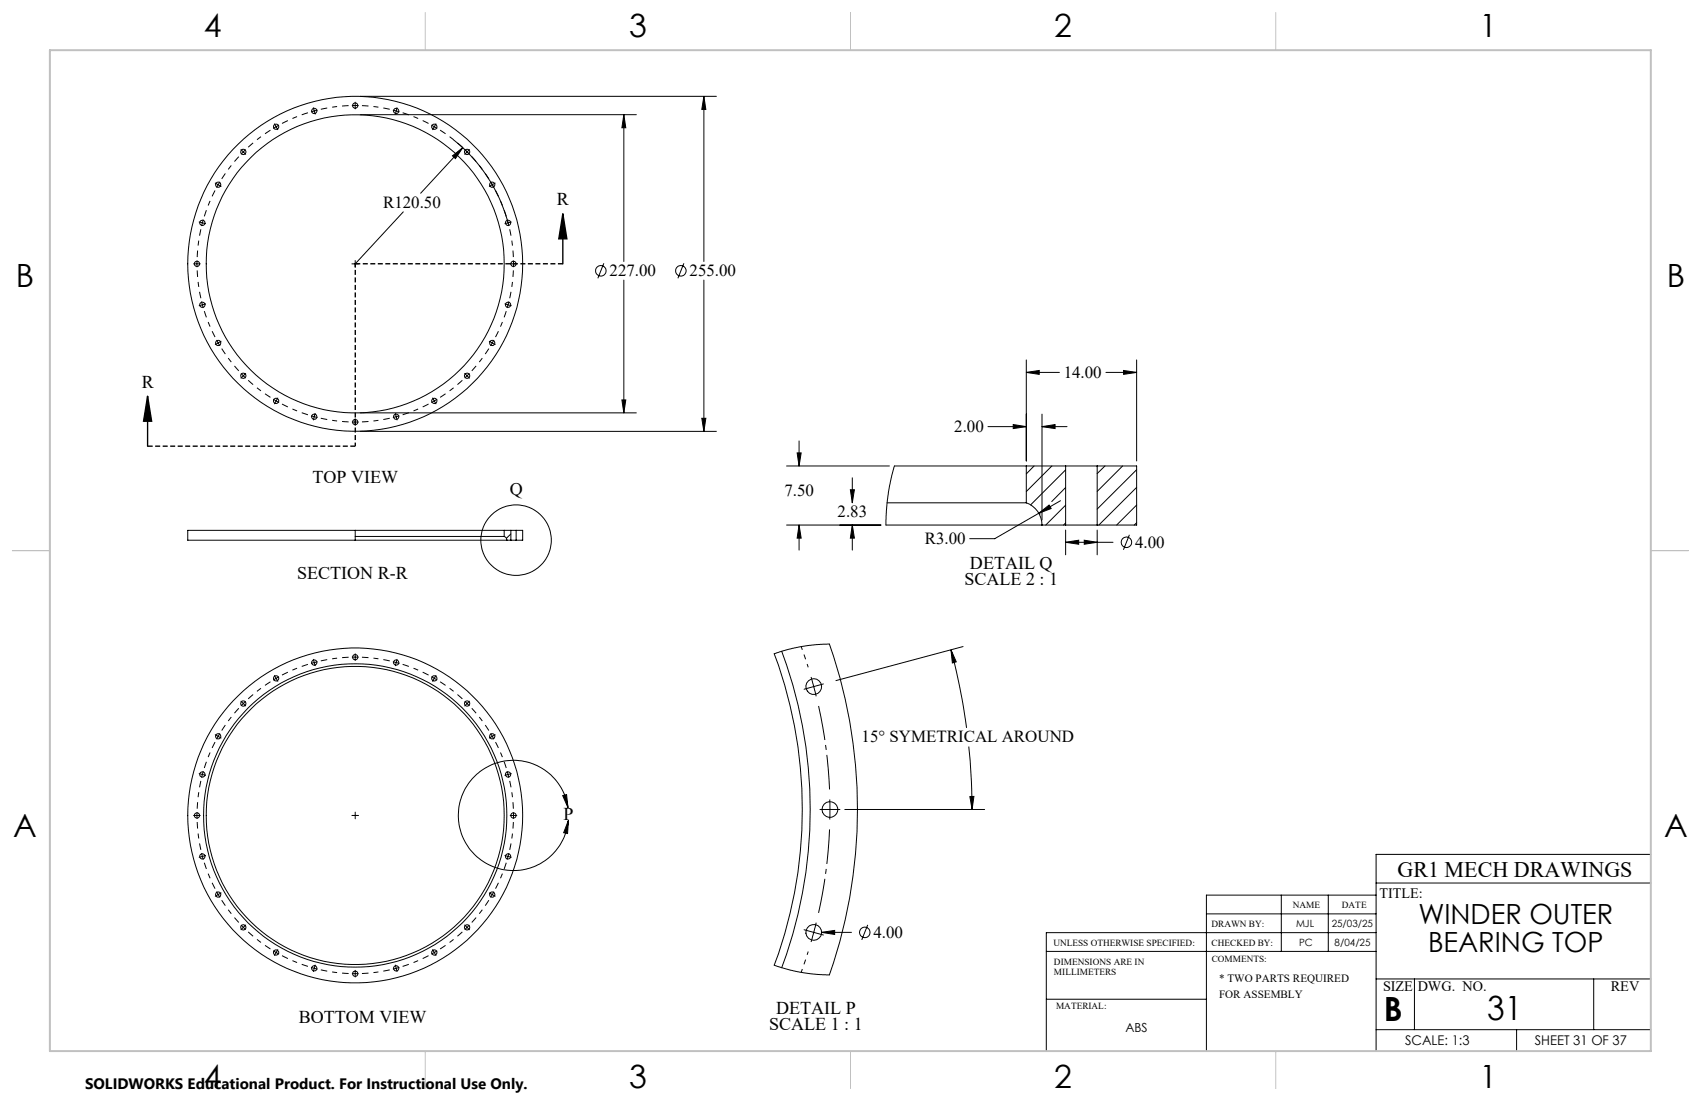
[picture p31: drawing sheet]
<svg xmlns="http://www.w3.org/2000/svg" width="432mm" height="279mm" viewBox="0 0 432 279" stroke-linecap="round" stroke-linejoin="round" font-family="sans-serif">
<defs><g id="words">
<g font-size="8.5">
<text x="351.3" y="259">B</text>
<text x="377.6" y="258.9">31</text>
</g>
<g font-size="8.1">
<text x="51.7" y="9.3">4</text>
<text x="159.7" y="9.3">3</text>
<text x="267.6" y="9.3">2</text>
<text x="375.6" y="9.3">1</text>
<text x="4" y="72.8">B</text>
<text x="423.1" y="72.8">B</text>
<text x="3.3" y="212.5">A</text>
<text x="422.4" y="212.5">A</text>
<text x="51.7" y="276">4</text>
<text x="159.7" y="276">3</text>
<text x="267.6" y="276">2</text>
<text x="375.6" y="276">1</text>
</g>
<g font-size="7.1">
<text x="360.1" y="234.5">WINDER OUTER</text>
<text x="362.5" y="241.5">BEARING TOP</text>
</g>
<text font-size="5.6" x="354.8" y="222.6">GR1 MECH DRAWINGS</text>
<g font-size="4.6">
<text x="141.4" y="52.1">R</text>
<text x="36" y="98.4">R</text>
<text x="79.3" y="122.6">TOP VIEW</text>
<text x="129.4" y="125.6">Q</text>
<text x="75.4" y="147">SECTION R-R</text>
<text x="244.8" y="148.5">SCALE 2 : 1</text>
<text x="246.2" y="144.3">DETAIL Q</text>
<text x="143.1" y="208">P</text>
<text x="197" y="257.2">DETAIL P</text>
<text x="75.8" y="259.6">BOTTOM VIEW</text>
<text x="195.2" y="261.4">SCALE 1 : 1</text>
</g>
<g font-size="4.3">
<text x="97.3" y="52.7">R120.50</text>
<text x="154.7" y="70.1">227.00</text>
<text x="175" y="70.1">255.00</text>
<text x="270" y="95.8">14.00</text>
<text x="242.2" y="109.6">2.00</text>
<text x="199.1" y="126">7.50</text>
<text x="212.6" y="131.2">2.83</text>
<text x="234.7" y="138.1">R3.00</text>
<text x="288.2" y="138.9">4.00</text>
<text x="218.7" y="188.4">15° SYMETRICAL AROUND</text>
<text x="221.7" y="238">4.00</text>
</g>
<text font-size="3.8" x="21.6" y="276.3">SOLIDWORKS Educational Product. For Instructional Use Only.</text>
<g font-size="3.7">
<text x="350.2" y="227.8">TITLE:</text>
<text x="351.1" y="251.4">SIZE</text>
<text x="359.9" y="251.5">DWG. NO.</text>
<text x="408.9" y="251.6">REV</text>
</g>
<g font-size="3.4">
<text x="356.7" y="265.2">SCALE: 1:3</text>
<text x="389.6" y="265.2">SHEET 31 OF 37</text>
</g>
<text font-size="3.2" x="285.7" y="261.8">ABS</text>
<g font-size="2.8">
<text x="309.5" y="249.3">* TWO PARTS REQUIRED</text>
<text x="309.5" y="253.1">FOR ASSEMBLY</text>
</g>
<g font-size="2.5">
<text x="329" y="235.1">MJL</text>
<text x="338.1" y="235.2">25/03/25</text>
<text x="329.8" y="240">PC</text>
<text x="338.8" y="240">8/04/25</text>
</g>
<g font-size="2.4">
<text x="328.1" y="230.4">NAME</text>
<text x="340.6" y="230.4">DATE</text>
<text x="307.5" y="235.2">DRAWN BY:</text>
<text x="267.4" y="240.1">UNLESS OTHERWISE SPECIFIED:</text>
<text x="267.6" y="244.8">DIMENSIONS ARE IN</text>
<text x="307.6" y="240">CHECKED BY:</text>
<text x="307.6" y="244.1">COMMENTS:</text>
<text x="267.6" y="247.5">MILLIMETERS</text>
<text x="268.1" y="256.2">MATERIAL:</text>
</g>
</g></defs>
<g fill="none" stroke="#000" stroke-width=".25">
<path d="M61.2 38l1.2 1.2M62.4 38l-1.2 1.2M69.7 31.4l.8 1.5M70.8 31.8l-1.4 .8M79.6 27.3l.2 .9M79.8 28.2l-.8 .2M79.8 28.2l.2 .8M80.6 27.9l-.8 .3M89.3 26.8h1.7M90.2 25.9v1.7M91.4 24.4h90.5M91.4 29.1h70.1"/>
<path d="M99.7 27.9l1.7 .5M100.8 27.3l-.4 1.7M109.5 31.8l1.5 .8M110.7 31.4l-.9 1.5M114.9 39.5l2.6-2-1.9 2.8zM115 35.4a40.3 40.3 0 0 1 14 21.4M117.5 37.5l-10.7 11.5M118 38l1.2 1.2M119.2 38l-1.2 1.2M158.4 29.1l.5 3.3h-1zM158.4 29.1v37.3M178.7 24.4l.5 3.4h-1z"/>
<path d="M178.7 24.4v42M50.6 56.3l1.6 .5M51.6 55.7l-.4 1.7M54.6 46.5l1.5 .8M55.8 46.1l-.8 1.5M102.4 53.8l-12.2 13.2M124.5 46.1l.9 1.5M125.7 46.5l-1.5 .8M128.7 55.7l.5 1.7M129.8 56.3l-1.6 .5M49.1 67h1.7M50 66.1v1.7"/>
<path d="M51.2 76.5l.2 .9M51.4 77.4l.2 .8M51.4 77.4l-.8 .2M52.2 77.1l-.8 .3M89.3 67h1.7M90.2 66.1v1.7M128.2 77.1l.8 .3M129 77.4l-.3 .8M129 77.4l.8 .2M129.2 76.5l-.2 .9M129.5 67h1.7M130.3 66.1v1.7"/>
<path d="M153.3 66.8l-1.5 3.8M158.4 71.1v33.7M173.6 66.8l-1.5 3.8M178.7 71.1v38.4M55 86.3l.8 1.5M56.1 86.6l-1.5 .9M61.2 94.8l1.2 1.2M62.4 94.8l-1.2 1.2M118 94.8l1.2 1.2M119.2 94.8l-1.2 1.2M124.2 86.6l1.5 .9M125.4 86.3l-.9 1.5"/>
<path d="M260.5 94.5l3.3-.5v1zM260.5 91.3v25.7M260.5 94.5h8.4M280.7 94.5h7.8M285.2 94l3.3 .5-3.3 .5zM288.5 91.3v25.7M69.4 101.3l1.4 .9M70.5 101l-.8 1.5M79 105.5l.8 .3M79.8 105.8l.8 .2M79.8 105.8l-.2 .8M80 104.9l-.2 .9"/>
<path d="M89.3 107.1h1.7M90.2 106.3v1.6M91.4 109.5h90.5M91.4 104.8h70.1M100.4 104.9l.2 .9M100.6 105.8l-.9 .2M100.6 105.8l.2 .8M101.4 105.5l-.8 .3M109.8 101l.9 1.5M111 101.3l-1.5 .9M157.9 101.5h1l-.5 3.3zM178.2 106.2h1l-.5 3.3z"/>
<path d="M199.7 118.3h26.1M202.4 114.9h1l-.6 3.4zM202.8 111.9v6.4M250.8 108.3h9.7M257.2 107.7l3.3 .6-3.3 .5zM260.5 118.3h-33.5l-.8 2.9-.7 3.9-.5 4.5-.1 3.6h39.6M260.5 118.3h10M260.5 118.3v9.3M262.5 118.3l-2 2M264.5 108.3l3.3-.6v1.1zM264.5 105.1v26.9M264.5 108.3h6.4"/>
<path d="M267 118.3l-6.5 6.4M270.5 118.3h8M270.5 119.2l-8.9 8.9M270.5 118.3v14.9M278.5 118.3v14.9M278.5 118.3h10v14.9h-10M280.5 118.3l-2 1.9M285 118.3l-6.5 6.4M288.5 119.2l-10 10M90.2 136.1h37.8M90.2 137.1h38.5M90.2 134.6h37.8"/>
<path d="M90.2 134.6h-42.5v2.5h42.5M90.2 134.6v2.5M128 136.1a.94 .94 0 0 1 .7 1M128 134.6h1.7M128 134.6v1.5M128.7 137.1h1M129.7 137.1h1.3M129.7 134.6h1.3M129.7 135.5l-1.1 1.1M129.7 134.6v2.5M131 134.6v2.5M131 134.6h1.7v2.5h-1.7"/>
<path d="M132.7 137l-.1 .1M199.7 133.2h23.9M202.8 133.2l.6 3.4h-1zM202.8 133.2v6.4M215.9 124.3h1l-.5 3.3zM216.4 133.2l.5 3.4h-1zM216.4 121.2v6.4M216.4 133.2v6.4M225.2 127.6h35.3M260.5 127.6a6 6 0 0 1 4 5.6M263.7 130.2l2.6-2 .5 .8zM263.8 130.4h.1"/>
<path d="M264.5 133.2h6M269.2 127.1l-16.7 9.6h-6.3M270.5 133.2h8M270.5 137.6l3.3-.5v1zM270.5 123.7l-3.5 3.6M270.5 128.2l-5 5M270.5 132.7l-.5 .5M270.5 134.5v6.3M270.5 137.6h12M275.2 137.1l3.3 .5-3.3 .5zM278.5 134.5v6.3M286.7 135.7l-1.5 3.8"/>
<path d="M288.5 123.7l-9.6 9.5M288.5 128.2l-5 5M288.5 132.6l-.6 .6M61.2 177.9l1.2 1.2M62.4 177.9l-1.2 1.2M69.7 171.4l.8 1.5M70.8 171.7l-1.4 .9M79.6 167.3l.2 .8M79.8 168.1l-.8 .3M79.8 168.1l.2 .8M80.6 167.9l-.8 .2M89.3 166.8h1.7"/>
<path d="M90.2 165.9v1.7M99.7 167.9l1.7 .5M100.8 167.3l-.4 1.6M109.5 171.7l1.5 .9M110.7 171.4l-.9 1.5M118 177.9l1.2 1.2M119.2 177.9l-1.2 1.2M196.5 165.9l3.8-1.2 3.3-.7 3.6-.4 3.3-.2a126.3 126.3 0 0 1-.1 84l-2.8-.1-4.3-.5-2.5-.6-4.3-1.3a113.1 113.1 0 0 0 0-79zM198.4 165.3a115 115 0 0 1 0 80.3M205.9 171.8l.7 2.4M206.6 174.2l.6 2.5M206.6 174.2l-2.5 .7"/>
<path d="M209 173.6l-2.4 .6M241.4 164.9l1.3 3.1-.9 .2zM241.4 164.9l2.1 8.9 1.9 10.9M244.5 164.1l-32.3 8.6M50.6 196.3l1.6 .4M51.6 195.7l-.4 1.6M54.6 186.4l1.5 .9M55.8 186.1l-.8 1.5M124.5 186.1l.9 1.5M125.7 186.4l-1.5 .9M128.7 195.7l.5 1.6M129.8 196.3l-1.6 .4"/>
<path d="M245.9 189.4l.7 8.9 .2 7.1M49.1 206.9h1.7M50 206.1v1.7M51.2 216.5l.2 .8M51.4 217.3l.2 .9M51.4 217.3l-.8 .3M52.2 217.1l-.8 .2M89.3 206.9h1.7M90.2 206.1v1.7M128.2 217.1l.8 .2M129 217.3l-.3 .9M129 217.3l.8 .3"/>
<path d="M129.2 216.5l-.2 .8M129.5 206.9h1.7M130.3 206.1v1.7M142.8 201.9l1-.3 .4 3.4zM144.2 205a14 14 0 0 0-21.7-9.6 14 14 0 0 0 .8 23.7 14 14 0 0 0 21-10.9M144.3 208.2l-.2 3.3-1-.2zM208.1 205.4h5.1M210.6 202.9v5.1M214.5 205.4h35.4M246.2 202.1h1l-.4 3.3zM419.1 216.8h-69.8v49.9M55 226.3l.8 1.5"/>
<path d="M56.1 226.6l-1.5 .8M61.2 234.7l1.2 1.2M62.4 234.7l-1.2 1.2M118 234.7l1.2 1.2M119.2 234.7l-1.2 1.2M124.2 226.6l1.5 .8M125.4 226.3l-.9 1.5M204.1 235.9l2.5 .7M206.6 236.6l-.7 2.4M206.6 236.6l2.4 .7M207.2 234.1l-.6 2.5M208.6 236.6l3.3-.5v1z"/>
<path d="M208.6 236.6h7.5M220.3 234.7l-1.5 3.8M306.2 231.9h43.1M325.3 227.2v14.2M337.2 227.2v14.2M349.3 236.7h-83.7v30M349.3 227.2h-43.1v39.5M349.3 224.1h69.8M69.4 241.3l1.4 .8M70.5 241l-.8 1.5M79 245.5l.8 .2M79.8 245.7l.8 .3"/>
<path d="M79.8 245.7l-.2 .9M80 244.9l-.2 .8M89.3 247.1h1.7M90.2 246.2v1.7M100.4 244.9l.2 .8M100.6 245.7l-.9 .3M100.6 245.7l.2 .9M101.4 245.5l-.8 .2M109.8 241l.9 1.5M111 241.3l-1.5 .8M265.6 241.4h83.7M265.6 253.6h40.6"/>
<path d="M349.3 248.4h69.8M359.1 248.4v12.9M404.6 248.4v12.9M349.3 261.3h69.8M385 261.3v5.4"/>
<circle cx="61.8" cy="38.5" r=".67"/>
<circle cx="70.1" cy="32.2" r=".67"/>
<circle cx="79.8" cy="28.1" r=".67"/>
<circle cx="90.2" cy="26.8" r=".66"/>
<circle cx="100.6" cy="28.1" r=".67"/>
<circle cx="110.3" cy="32.2" r=".67"/>
<circle cx="118.6" cy="38.5" r=".67"/>
<circle cx="51.4" cy="56.6" r=".68"/>
<circle cx="55.4" cy="46.9" r=".66"/>
<circle cx="125" cy="46.9" r=".67"/>
<circle cx="129" cy="56.6" r=".66"/>
<circle cx="50" cy="67" r=".66"/>
<circle cx="51.4" cy="77.3" r=".67"/>
<circle cx="90.2" cy="67" r="42.5"/>
<circle cx="90.2" cy="67" r="37.8"/>
<circle cx="129" cy="77.3" r=".66"/>
<circle cx="130.3" cy="67" r=".66"/>
<circle cx="152.5" cy="68.7" r="1.33"/>
<circle cx="172.8" cy="68.7" r="1.34"/>
<circle cx="55.4" cy="87" r=".67"/>
<circle cx="61.8" cy="95.4" r=".67"/>
<circle cx="118.6" cy="95.4" r=".66"/>
<circle cx="125" cy="87" r=".65"/>
<circle cx="70.1" cy="101.7" r=".66"/>
<circle cx="79.8" cy="105.8" r=".68"/>
<circle cx="90.2" cy="107.1" r=".66"/>
<circle cx="100.6" cy="105.7" r=".66"/>
<circle cx="110.3" cy="101.7" r=".66"/>
<circle cx="131" cy="137.1" r="8.9"/>
<circle cx="285.9" cy="137.6" r="1.32"/>
<circle cx="61.8" cy="178.5" r=".67"/>
<circle cx="70.1" cy="172.1" r=".67"/>
<circle cx="79.8" cy="168.1" r=".67"/>
<circle cx="90.2" cy="166.8" r=".66"/>
<circle cx="100.6" cy="168.1" r=".66"/>
<circle cx="110.2" cy="172.1" r=".67"/>
<circle cx="118.6" cy="178.5" r=".67"/>
<circle cx="206.6" cy="174.2" r="1.99"/>
<circle cx="51.4" cy="196.5" r=".66"/>
<circle cx="55.4" cy="186.9" r=".67"/>
<circle cx="125" cy="186.8" r=".66"/>
<circle cx="129" cy="196.5" r=".67"/>
<circle cx="50" cy="206.9" r=".66"/>
<circle cx="51.4" cy="217.3" r=".67"/>
<circle cx="90.2" cy="206.9" r="42.5"/>
<circle cx="90.2" cy="206.9" r="37.8"/>
<circle cx="90.2" cy="206.9" r="38.5"/>
<circle cx="129" cy="217.3" r=".67"/>
<circle cx="130.3" cy="206.9" r=".66"/>
<circle cx="210.7" cy="205.4" r="2"/>
<circle cx="55.4" cy="227" r=".65"/>
<circle cx="61.8" cy="235.3" r=".66"/>
<circle cx="118.6" cy="235.3" r=".67"/>
<circle cx="125" cy="227" r=".67"/>
<circle cx="206.6" cy="236.6" r="2"/>
<circle cx="219.5" cy="236.6" r="1.33"/>
<circle cx="70.1" cy="241.7" r=".66"/>
<circle cx="79.8" cy="245.7" r=".67"/>
<circle cx="90.2" cy="247.1" r=".66"/>
<circle cx="100.6" cy="245.7" r=".68"/>
<circle cx="110.3" cy="241.7" r=".66"/>
</g>
<path d="M210.6 200.3a120.5 120.5 0 0 0-2.8-21.1M207.8 231.7a120.5 120.5 0 0 0 2.8-21.2" fill="none" stroke="#000" stroke-width=".25" stroke-dasharray="15.2 1.3 1.3 1.3" stroke-dashoffset="6.5" stroke-linecap="butt"/>
<path d="M205.2 169.3l-1.8-5.2M203.4 246.7l1.8-5.2" fill="none" stroke="#000" stroke-width=".25" stroke-dasharray="15.2 1.3 1.3 1.3" stroke-dashoffset="14.4" stroke-linecap="butt"/>
<g fill="none" stroke="#000" stroke-width=".25" stroke-dasharray="15.2 1.3 1.3 1.3" stroke-dashoffset="13.6" stroke-linecap="butt">
<path d="M60.6 39.8l-2.3 2.7-2 2.9M68.7 33l-3 2.1-2.7 2.3M78.2 28.6l-3.4 1.2-3.2 1.5M88.5 26.8l-3.6 .3-3.5 .6M98.9 27.7l-3.5-.6-3.5-.3M108.8 31.3l-3.2-1.5-3.4-1.2M117.4 37.4l-2.8-2.3-2.9-2.1M51 58.2l-.6 3.5-.3 3.5M54.6 48.3l-1.5 3.3-1.2 3.3M124.1 45.4l-2-2.9-2.3-2.7M128.5 54.9l-1.2-3.3-1.5-3.3M50.1 68.6l.3 3.6 .6 3.5"/>
<path d="M51.9 79l1.2 3.3 1.5 3.2M129.4 75.7l.6-3.5 .3-3.6M130.3 65.2l-.3-3.5-.6-3.5M56.3 88.5l2 2.9 2.3 2.7M63 96.5l2.7 2.3 3 2M119.8 94.1l2.3-2.7 2-2.9M125.8 85.5l1.5-3.2 1.2-3.3M71.6 102.5l3.2 1.5 3.4 1.3M81.4 106.1l3.5 .7 3.6 .3M91.9 107.1l3.5-.3 3.5-.7M102.2 105.3l3.4-1.3 3.2-1.5M111.7 100.8l2.9-2 2.8-2.3"/>
<path d="M60.6 179.7l-2.3 2.8-2 2.9M68.7 173l-3 2.1-2.7 2.2M78.2 168.6l-3.4 1.2-3.2 1.5M88.5 166.8l-3.6 .3-3.5 .6M98.9 167.7l-3.5-.6-3.5-.3M108.8 171.3l-3.2-1.5-3.4-1.2M117.4 177.3l-2.8-2.2-2.9-2.1M51 198.2l-.6 3.5-.3 3.5M54.6 188.3l-1.5 3.2-1.2 3.4M124.1 185.4l-2-2.9-2.3-2.8M128.5 194.9l-1.2-3.4-1.5-3.2M50.1 208.6l.3 3.6 .6 3.5"/>
<path d="M51.9 218.9l1.2 3.4 1.5 3.2M129.4 215.7l.6-3.5 .3-3.6M130.3 205.2l-.3-3.5-.6-3.5M56.3 228.4l2 3 2.3 2.7M63 236.5l2.7 2.3 3 2M119.8 234.1l2.3-2.7 2-3M125.8 225.5l1.5-3.2 1.2-3.4M71.6 242.5l3.2 1.5 3.4 1.2M81.4 246.1l3.5 .6 3.6 .3M91.9 247l3.5-.3 3.5-.6M102.2 245.2l3.4-1.2 3.2-1.5M111.7 240.8l2.9-2 2.8-2.3"/>
</g>
<path d="M142.9 54.3l1 6.3h-2zM142.9 54.3v12.7M37.5 100.5l1 6.4h-2.1zM37.5 100.5v12.7" fill="none" stroke="#000" stroke-width=".35"/>
<path d="M90.2 66.9h52.7M90.2 113.2h-52.7" fill="none" stroke="#000" stroke-width=".35" stroke-dasharray="1.3 .6" stroke-linecap="butt"/>
<path d="M90.2 113.2v-46.3" fill="none" stroke="#000" stroke-width=".35" stroke-dasharray="1.3 .6" stroke-dashoffset=".3" stroke-linecap="butt"/>
<path d="M107.9 3.2v9.5M215.9 3.2v9.5M323.8 3.2v9.5M3.1 139.7h9.6M419.1 139.7h9.5M107.9 266.7v9.6M215.9 266.7v9.6M323.8 266.7v9.6" fill="none" stroke="#c0c0c0" stroke-width=".25"/>
<path d="M12.7 12.7h406.4v254h-406.4z" fill="none" stroke="#c0c0c0" stroke-width=".5"/>
<g fill="#000">
<path d="M178.7 24.4l.5 3.4h-1zM178.2 106.2h1l-.5 3.3zM158.4 29.1l.5 3.3h-1zM157.9 101.5h1l-.5 3.3zM114.9 39.5l.7 .8 1.9-2.8zM246.2 202.1h1l-.4 3.3zM241.4 164.9l1.3 3.1-.9 .2zM208.6 236.6l3.3 .5v-1zM202.8 133.2l.6 3.4h-1zM202.4 114.9h1l-.6 3.4zM275.2 137.1l3.3 .5-3.3 .5zM270.5 137.6l3.3-.5v1zM260.5 94.5l3.3-.5v1zM285.2 94l3.3 .5-3.3 .5zM264.5 108.3l3.3-.6v1.1zM257.2 107.7l3.3 .6-3.3 .5zM263.7 130.2l3.1-1.2-.5-.8zM216.4 133.2l.5 3.4h-1zM215.9 124.3h1l-.5 3.3z"/>
<path d="M37.5 100.5l1 6.4h-2.1zM142.9 54.3l1 6.3h-2z"/>
<path d="M142.8 201.9l1-.3 .4 3.4zM144.3 208.2l-.2 3.3-1-.2z"/>
</g>
<use href="#words"/>
</svg>
